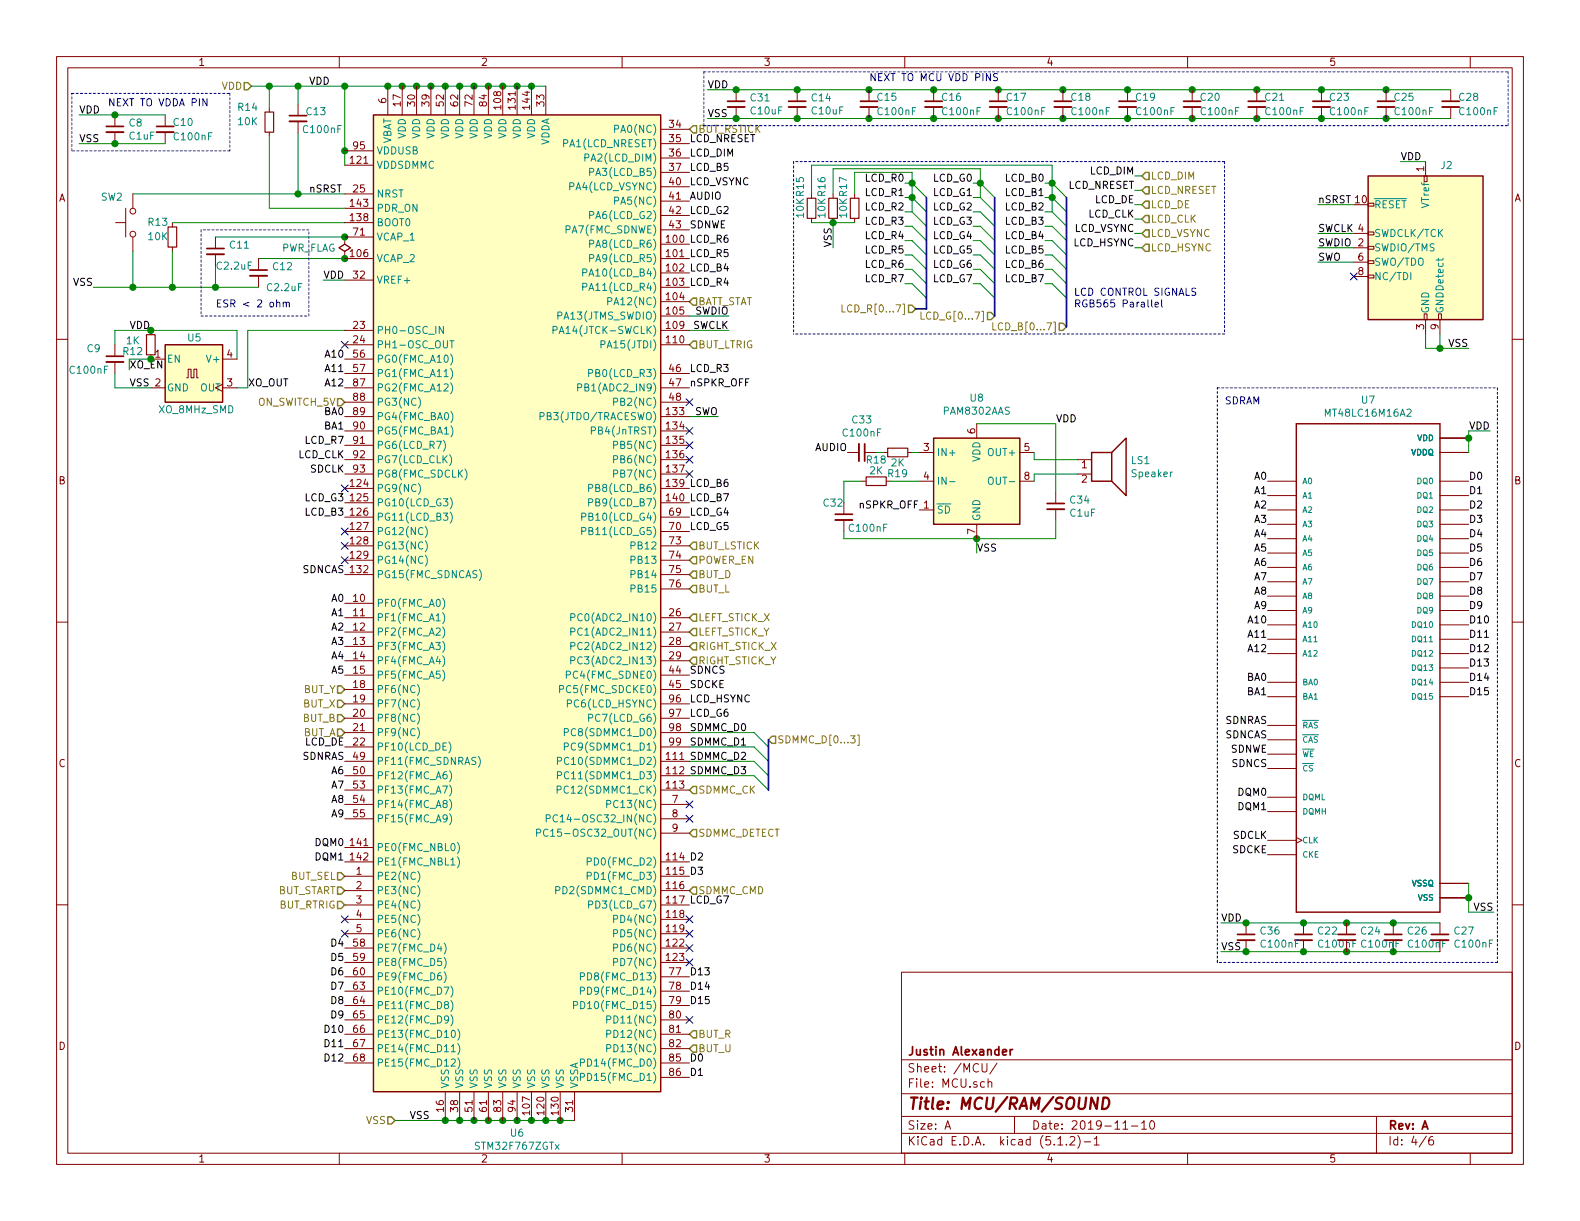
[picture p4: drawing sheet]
<svg xmlns="http://www.w3.org/2000/svg" width="279mm" height="216mm" viewBox="0 0 279 216" stroke-linecap="round" stroke-linejoin="round" font-family="sans-serif">
<defs><g id="words">
<text font-size="2.8" fill="#840000" x="160.4" y="196.2">Title: MCU/RAM/SOUND</text>
<g font-size="2.1" fill="#840000">
<text x="160.4" y="189.6">Sheet: /MCU/</text>
<text x="160.4" y="186.6">Justin Alexander</text>
<text x="160.4" y="192.3">File: MCU.sch</text>
<text x="160.4" y="202.5">KiCad E.D.A. kicad (5.1.2)-1</text>
<text x="160.4" y="199.7">Size: A</text>
<text x="182.4" y="199.7">Date: 2019-11-10</text>
<text x="245.4" y="199.7">Rev: A</text>
<text x="245.4" y="202.5">Id: 4/6</text>
</g>
<g font-size="1.8" fill="#840000">
<text x="35" y="11.6">1</text>
<text x="85" y="11.6">2</text>
<text x="135" y="11.6">3</text>
<text x="185" y="11.6">4</text>
<text x="235" y="11.6">5</text>
<text x="68.3" y="18.3" transform="rotate(-90 68.3 18.3)">6</text>
<text x="70.9" y="18.7" transform="rotate(-90 70.9 18.7)">17</text>
<text x="73.4" y="18.7" transform="rotate(-90 73.4 18.7)">30</text>
<text x="75.9" y="18.7" transform="rotate(-90 75.9 18.7)">39</text>
<text x="78.5" y="18.7" transform="rotate(-90 78.5 18.7)">52</text>
<text x="81" y="18.7" transform="rotate(-90 81 18.7)">62</text>
<text x="83.6" y="18.7" transform="rotate(-90 83.6 18.7)">72</text>
<text x="86.1" y="18.7" transform="rotate(-90 86.1 18.7)">84</text>
<text x="88.6" y="19.3" transform="rotate(-90 88.6 19.3)">108</text>
<text x="91.2" y="19.3" transform="rotate(-90 91.2 19.3)">131</text>
<text x="93.7" y="19.3" transform="rotate(-90 93.7 19.3)">144</text>
<text x="96.3" y="18.7" transform="rotate(-90 96.3 18.7)">33</text>
<text x="118.4" y="22.6">34</text>
<text x="62" y="29">121</text>
<text x="62.5" y="26.4">95</text>
<text x="118.4" y="25.1">35</text>
<text x="118.4" y="27.7">36</text>
<text x="10.4" y="35.6">A</text>
<text x="62.5" y="34">25</text>
<text x="118.4" y="30.2">37</text>
<text x="118.4" y="32.8">40</text>
<text x="118.4" y="35.3">41</text>
<text x="251.8" y="30.3" transform="rotate(-90 251.8 30.3)">1</text>
<text x="267.8" y="35.6">A</text>
<text x="62" y="39.1">138</text>
<text x="62" y="36.6">143</text>
<text x="62.5" y="41.7">71</text>
<text x="118.4" y="37.8">42</text>
<text x="118.4" y="40.4">43</text>
<text x="62" y="45.5">106</text>
<text x="117.9" y="42.9">100 LCD_R6</text>
<text x="117.9" y="45.5">101 LCD_R5</text>
<text x="240.2" y="46.1">6</text>
<text x="62.5" y="49.3">32</text>
<text x="117.9" y="48">102 LCD_B4</text>
<text x="117.9" y="50.5">103 LCD_R4</text>
<text x="117.9" y="53.1">104</text>
<text x="240.2" y="48.6">8</text>
<text x="62.5" y="58.2">23</text>
<text x="117.9" y="55.6">105</text>
<text x="117.9" y="58.2">109</text>
<text x="251.8" y="58.3" transform="rotate(-90 251.8 58.3)">3</text>
<text x="254.4" y="58.3" transform="rotate(-90 254.4 58.3)">9</text>
<text x="27.5" y="63.2">1</text>
<text x="40.2" y="63.2">4</text>
<text x="62.5" y="60.7">24</text>
<text x="62.5" y="63.2">56</text>
<text x="62.5" y="65.8">57</text>
<text x="117.9" y="60.7">110</text>
<text x="118.4" y="65.8">46</text>
<text x="40.2" y="68.3">3</text>
<text x="62.5" y="68.3">87</text>
<text x="62.5" y="70.9">88</text>
<text x="118.4" y="68.3">47</text>
<text x="118.4" y="70.9">48</text>
<text x="62.5" y="73.4">89</text>
<text x="62.5" y="75.9">90</text>
<text x="117.9" y="73.4">133</text>
<text x="117.9" y="75.9">134</text>
<text x="172.5" y="76.7" transform="rotate(-90 172.5 76.7)">6</text>
<text x="62.5" y="78.5">91</text>
<text x="62.5" y="81">92</text>
<text x="62.5" y="83.6">93</text>
<text x="117.9" y="78.5">135</text>
<text x="117.9" y="81">136</text>
<text x="117.9" y="83.6">137</text>
<text x="163.3" y="79.8">3</text>
<text x="181.1" y="79.8">5</text>
<text x="191.3" y="82.8">1</text>
<text x="10.4" y="85.6">B</text>
<text x="62" y="86.1">124</text>
<text x="62" y="88.6">125</text>
<text x="117.9" y="86.1">139 LCD_B6</text>
<text x="117.9" y="88.6">140 LCD_B7</text>
<text x="152" y="89.9">nSPKR_OFF 1</text>
<text x="163.3" y="84.8">4</text>
<text x="181.1" y="84.8">8</text>
<text x="191.3" y="85.3">2</text>
<text x="267.8" y="85.6">B</text>
<text x="62" y="91.2">126</text>
<text x="62" y="93.7">127</text>
<text x="118.4" y="91.2">69</text>
<text x="118.4" y="93.7">70</text>
<text x="172.5" y="94.5" transform="rotate(-90 172.5 94.5)">7</text>
<text x="53.5" y="101.3">SDNCAS 132</text>
<text x="62" y="96.3">128</text>
<text x="62" y="98.8">129</text>
<text x="118.4" y="96.3">73</text>
<text x="118.4" y="98.8">74</text>
<text x="118.4" y="101.3">75</text>
<text x="62.5" y="106.4">10</text>
<text x="118.4" y="103.9">76</text>
<text x="62.5" y="109">11</text>
<text x="62.5" y="111.5">12</text>
<text x="118.4" y="109">26</text>
<text x="118.4" y="111.5">27</text>
<text x="62.5" y="114">13</text>
<text x="62.5" y="116.6">14</text>
<text x="62.5" y="119.1">15</text>
<text x="118.4" y="114">28</text>
<text x="118.4" y="116.6">29</text>
<text x="118.4" y="119.1">44</text>
<text x="62.5" y="121.7">18</text>
<text x="62.5" y="124.2">19</text>
<text x="118.4" y="121.7">45</text>
<text x="118.4" y="124.2">96</text>
<text x="62.5" y="126.7">20</text>
<text x="62.5" y="129.3">21</text>
<text x="62.5" y="131.8">22</text>
<text x="118.4" y="126.7">97</text>
<text x="118.4" y="129.3">98</text>
<text x="118.4" y="131.8">99</text>
<text x="10.4" y="135.6">C</text>
<text x="62.5" y="134.4">49</text>
<text x="62.5" y="136.9">50</text>
<text x="117.9" y="134.4">111 SDMMC_D2</text>
<text x="117.9" y="136.9">112 SDMMC_D3</text>
<text x="267.8" y="135.6">C</text>
<text x="62.5" y="139.4">53</text>
<text x="62.5" y="142">54</text>
<text x="117.9" y="139.4">113</text>
<text x="118.9" y="142">7</text>
<text x="62" y="149.6">141</text>
<text x="62.5" y="144.5">55</text>
<text x="118.9" y="144.5">8</text>
<text x="118.9" y="147.1">9</text>
<text x="62" y="152.1">142</text>
<text x="63" y="154.7">1</text>
<text x="117.9" y="152.1">114 D2</text>
<text x="117.9" y="154.7">115 D3</text>
<text x="63" y="157.2">2</text>
<text x="63" y="159.8">3</text>
<text x="117.9" y="157.2">116</text>
<text x="117.9" y="159.8">117 LCD_G7</text>
<text x="62.5" y="167.4">58</text>
<text x="63" y="162.3">4</text>
<text x="63" y="164.8">5</text>
<text x="117.9" y="162.3">118</text>
<text x="117.9" y="164.8">119</text>
<text x="117.9" y="167.4">122</text>
<text x="62.5" y="169.9">59</text>
<text x="62.5" y="172.5">60</text>
<text x="117.9" y="169.9">123</text>
<text x="118.4" y="172.5">77</text>
<text x="62.5" y="175">63</text>
<text x="62.5" y="177.5">64</text>
<text x="118.4" y="175">78</text>
<text x="118.4" y="177.5">79</text>
<text x="10.4" y="185.6">D</text>
<text x="62.5" y="180.1">65</text>
<text x="62.5" y="182.6">66</text>
<text x="62.5" y="185.2">67</text>
<text x="118.4" y="180.1">80</text>
<text x="118.4" y="182.6">81</text>
<text x="118.4" y="185.2">82</text>
<text x="267.8" y="185.6">D</text>
<text x="62.5" y="187.7">68</text>
<text x="118.4" y="187.7">85</text>
<text x="118.4" y="190.2">86</text>
<text x="78.5" y="196.5" transform="rotate(-90 78.5 196.5)">16</text>
<text x="81" y="196.5" transform="rotate(-90 81 196.5)">38</text>
<text x="83.6" y="196.5" transform="rotate(-90 83.6 196.5)">51</text>
<text x="86.1" y="196.5" transform="rotate(-90 86.1 196.5)">61</text>
<text x="88.6" y="196.5" transform="rotate(-90 88.6 196.5)">83</text>
<text x="91.2" y="196.5" transform="rotate(-90 91.2 196.5)">94</text>
<text x="93.7" y="197.1" transform="rotate(-90 93.7 197.1)">107</text>
<text x="96.3" y="197.1" transform="rotate(-90 96.3 197.1)">120</text>
<text x="98.8" y="197.1" transform="rotate(-90 98.8 197.1)">130</text>
<text x="101.3" y="196.5" transform="rotate(-90 101.3 196.5)">31</text>
<text x="35" y="205.5">1</text>
<text x="85" y="205.5">2</text>
<text x="135" y="205.5">3</text>
<text x="185" y="205.5">4</text>
<text x="235" y="205.5">5</text>
</g>
<g font-size="1.8" fill="#848400">
<text x="39.2" y="15.9">VDD</text>
<text x="123.4" y="23.5">BUT_RSTICK</text>
<text x="203.5" y="31.8">LCD_DIM</text>
<text x="203.5" y="34.3">LCD_NRESET</text>
<text x="203.5" y="36.8">LCD_DE</text>
<text x="203.5" y="39.4">LCD_CLK</text>
<text x="203.5" y="41.9">LCD_VSYNC</text>
<text x="203.5" y="44.4">LCD_HSYNC</text>
<text x="123.4" y="54">BATT_STAT</text>
<text x="122.9" y="55.6">SWDIO</text>
<text x="149.9" y="55.2">LCD_R[0...7]</text>
<text x="163.8" y="56.5">LCD_G[0...7]</text>
<text x="176.6" y="58.4">LCD_B[0...7]</text>
<text x="123.4" y="61.6">BUT_LTRIG</text>
<text x="45.7" y="71.8">ON_SWITCH_5V</text>
<text x="123.4" y="99.7">POWER_EN</text>
<text x="123.4" y="97.2">BUT_LSTICK</text>
<text x="123.4" y="102.2">BUT_D</text>
<text x="123.4" y="104.8">BUT_L</text>
<text x="123.4" y="109.9">LEFT_STICK_X</text>
<text x="123.4" y="112.4">LEFT_STICK_Y</text>
<text x="123.4" y="114.9">RIGHT_STICK_X</text>
<text x="123.4" y="117.5">RIGHT_STICK_Y</text>
<text x="53.6" y="125.1">BUT_X</text>
<text x="53.6" y="122.6">BUT_Y</text>
<text x="53.5" y="130.2">BUT_A</text>
<text x="53.5" y="127.6">BUT_B</text>
<text x="137.4" y="131.4">SDMMC_D[0...3]</text>
<text x="123.4" y="140.3">SDMMC_CK</text>
<text x="123.4" y="148">SDMMC_DETECT</text>
<text x="51.4" y="155.6">BUT_SEL</text>
<text x="48.9" y="158.1">BUT_START</text>
<text x="49.3" y="160.7">BUT_RTRIG</text>
<text x="123.4" y="158.1">SDMMC_CMD</text>
<text x="123.4" y="183.5">BUT_R</text>
<text x="123.4" y="186.1">BUT_U</text>
<text x="64.8" y="198.8">VSS</text>
</g>
<g font-size="1.8">
<text x="54.6" y="15">VDD</text>
<text x="125.1" y="15.6">VDD</text>
<text x="14" y="20.1">VDD</text>
<text x="125.1" y="20.7">VSS</text>
<text x="14" y="25.1">VSS</text>
<text x="121.9" y="25.1">LCD_NRESET</text>
<text x="121.9" y="27.7">LCD_DIM</text>
<text x="247.6" y="28.3">VDD</text>
<text x="54.6" y="34">nSRST</text>
<text x="121.9" y="30.2">LCD_B5</text>
<text x="121.9" y="32.8">LCD_VSYNC</text>
<text x="121.9" y="35.3">AUDIO</text>
<text x="153.1" y="32.1">LCD_R0</text>
<text x="153.1" y="34.7">LCD_R1</text>
<text x="165.1" y="32.1">LCD_G0</text>
<text x="165.1" y="34.7">LCD_G1</text>
<text x="177.9" y="32.1">LCD_B0</text>
<text x="177.9" y="34.7">LCD_B1</text>
<text x="188.9" y="33.4">LCD_NRESET</text>
<text x="192.8" y="30.9">LCD_DIM</text>
<text x="193.6" y="35.9">LCD_DE</text>
<text x="233" y="35.9">nSRST 10</text>
<text x="121.9" y="40.4">SDNWE</text>
<text x="121.9" y="37.8">LCD_G2</text>
<text x="153.1" y="37.2">LCD_R2</text>
<text x="153.1" y="39.8">LCD_R3</text>
<text x="165.1" y="37.2">LCD_G2</text>
<text x="165.1" y="39.8">LCD_G3</text>
<text x="177.9" y="37.2">LCD_B2</text>
<text x="177.9" y="39.8">LCD_B3</text>
<text x="189.9" y="41">LCD_VSYNC</text>
<text x="192.4" y="38.5">LCD_CLK</text>
<text x="233" y="41">SWCLK 4</text>
<text x="147.1" y="43.8" transform="rotate(-90 147.1 43.8)">VSS</text>
<text x="153.1" y="42.3">LCD_R4</text>
<text x="153.1" y="44.8">LCD_R5</text>
<text x="153.1" y="47.4">LCD_R6</text>
<text x="165.1" y="42.3">LCD_G4</text>
<text x="165.1" y="44.8">LCD_G5</text>
<text x="165.1" y="47.4">LCD_G6</text>
<text x="177.9" y="42.3">LCD_B4</text>
<text x="177.9" y="44.8">LCD_B5</text>
<text x="177.9" y="47.4">LCD_B6</text>
<text x="189.8" y="43.6">LCD_HSYNC</text>
<text x="233" y="43.6">SWDIO 2</text>
<text x="233" y="46.1">SWO</text>
<text x="13" y="50.5">VSS</text>
<text x="57.1" y="49.3">VDD</text>
<text x="153.1" y="49.9">LCD_R7</text>
<text x="165.1" y="49.9">LCD_G7</text>
<text x="177.9" y="49.9">LCD_B7</text>
<text x="22.9" y="58.2">VDD</text>
<text x="122.4" y="58.2">SWCLK</text>
<text x="57.7" y="63.2">A10</text>
<text x="57.7" y="65.8">A11</text>
<text x="121.9" y="65.8">LCD_R3</text>
<text x="256.2" y="61.3">VSS</text>
<text x="22.9" y="68.3">VSS 2</text>
<text x="43.8" y="68.3">XO_OUT</text>
<text x="57.7" y="68.3">A12</text>
<text x="121.9" y="68.3">nSPKR_OFF</text>
<text x="57.4" y="73.4">BA0</text>
<text x="57.4" y="75.9">BA1</text>
<text x="122.8" y="73.4">SWO</text>
<text x="186.7" y="74.7">VDD</text>
<text x="259.8" y="75.9">VDD</text>
<text x="52.7" y="81">LCD_CLK</text>
<text x="54.1" y="78.5">LCD_R7</text>
<text x="54.9" y="83.6">SDCLK</text>
<text x="144.2" y="79.8">AUDIO</text>
<text x="54" y="88.6">LCD_G3</text>
<text x="221.9" y="84.8">A0</text>
<text x="221.9" y="87.4">A1</text>
<text x="221.9" y="89.9">A2</text>
<text x="259.7" y="84.8">D0</text>
<text x="259.7" y="87.4">D1</text>
<text x="259.7" y="89.9">D2</text>
<text x="54.1" y="91.2">LCD_B3</text>
<text x="121.9" y="91.2">LCD_G4</text>
<text x="121.9" y="93.7">LCD_G5</text>
<text x="221.9" y="92.5">A3</text>
<text x="221.9" y="95">A4</text>
<text x="259.7" y="92.5">D3</text>
<text x="259.7" y="95">D4</text>
<text x="172.7" y="97.5">VSS</text>
<text x="221.9" y="97.5">A5</text>
<text x="221.9" y="100.1">A6</text>
<text x="259.7" y="97.5">D5</text>
<text x="259.7" y="100.1">D6</text>
<text x="58.7" y="106.4">A0</text>
<text x="221.9" y="102.6">A7</text>
<text x="221.9" y="105.2">A8</text>
<text x="221.9" y="107.7">A9</text>
<text x="259.7" y="102.6">D7</text>
<text x="259.7" y="105.2">D8</text>
<text x="259.7" y="107.7">D9</text>
<text x="58.7" y="109">A1</text>
<text x="58.7" y="111.5">A2</text>
<text x="220.9" y="110.2">A10</text>
<text x="220.9" y="112.8">A11</text>
<text x="259.7" y="110.2">D10</text>
<text x="259.7" y="112.8">D11</text>
<text x="58.7" y="114">A3</text>
<text x="58.7" y="116.6">A4</text>
<text x="58.7" y="119.1">A5</text>
<text x="121.9" y="119.1">SDNCS</text>
<text x="220.9" y="115.3">A12</text>
<text x="259.7" y="115.3">D12</text>
<text x="259.7" y="117.9">D13</text>
<text x="121.9" y="121.7">SDCKE</text>
<text x="121.9" y="124.2">LCD_HSYNC</text>
<text x="220.6" y="120.4">BA0</text>
<text x="220.6" y="122.9">BA1</text>
<text x="259.7" y="120.4">D14</text>
<text x="259.7" y="122.9">D15</text>
<text x="53.9" y="131.8">LCD_DE</text>
<text x="121.9" y="126.7">LCD_G6</text>
<text x="121.9" y="129.3">SDMMC_D0</text>
<text x="121.9" y="131.8">SDMMC_D1</text>
<text x="216.7" y="128">SDNRAS</text>
<text x="216.7" y="130.6">SDNCAS</text>
<text x="53.5" y="134.4">SDNRAS</text>
<text x="58.7" y="136.9">A6</text>
<text x="217.6" y="133.1">SDNWE</text>
<text x="218" y="135.6">SDNCS</text>
<text x="58.7" y="139.4">A7</text>
<text x="58.7" y="142">A8</text>
<text x="219" y="140.7">DQM0</text>
<text x="219" y="143.3">DQM1</text>
<text x="55.9" y="149.6">DQM0</text>
<text x="58.7" y="144.5">A9</text>
<text x="218.1" y="148.3">SDCLK</text>
<text x="55.9" y="152.1">DQM1</text>
<text x="218" y="150.9">SDCKE</text>
<text x="260.6" y="161">VSS</text>
<text x="58.7" y="167.4">D4</text>
<text x="215.9" y="162.9">VDD</text>
<text x="58.7" y="169.9">D5</text>
<text x="58.7" y="172.5">D6</text>
<text x="121.9" y="172.5">D13</text>
<text x="215.9" y="168">VSS</text>
<text x="58.7" y="175">D7</text>
<text x="58.7" y="177.5">D8</text>
<text x="121.9" y="175">D14</text>
<text x="121.9" y="177.5">D15</text>
<text x="57.7" y="182.6">D10</text>
<text x="57.7" y="185.2">D11</text>
<text x="58.7" y="180.1">D9</text>
<text x="57.7" y="187.7">D12</text>
<text x="121.9" y="187.7">D0</text>
<text x="121.9" y="190.2">D1</text>
<text x="72.4" y="197.9">VSS</text>
</g>
<g font-size="1.8" fill="#008484">
<text x="132.8" y="17.9">C31</text>
<text x="143.6" y="17.9">C14</text>
<text x="155.2" y="17.8">C15</text>
<text x="166.6" y="17.8">C16</text>
<text x="178.1" y="17.8">C17</text>
<text x="189.5" y="17.8">C18</text>
<text x="200.9" y="17.8">C19</text>
<text x="212.4" y="17.8">C20</text>
<text x="223.8" y="17.8">C21</text>
<text x="235.2" y="17.8">C23</text>
<text x="246.7" y="17.8">C25</text>
<text x="258.1" y="17.8">C28</text>
<text x="22.9" y="22.4">C8</text>
<text x="30.8" y="22.3">C10</text>
<text x="42.2" y="19.6">R14</text>
<text x="42.2" y="22.1">10K</text>
<text x="53.8" y="23.5">C100nF</text>
<text x="54.3" y="20.4">C13</text>
<text x="109.2" y="23.5">PA0(NC)</text>
<text x="132.8" y="20.2">C10uF</text>
<text x="143.6" y="20.2">C10uF</text>
<text x="155.4" y="20.4">C100nF</text>
<text x="166.8" y="20.4">C100nF</text>
<text x="178.2" y="20.4">C100nF</text>
<text x="189.7" y="20.4">C100nF</text>
<text x="201.1" y="20.4">C100nF</text>
<text x="212.5" y="20.4">C100nF</text>
<text x="224" y="20.4">C100nF</text>
<text x="235.4" y="20.4">C100nF</text>
<text x="246.8" y="20.4">C100nF</text>
<text x="258.2" y="20.4">C100nF</text>
<text x="22.9" y="24.7">C1uF</text>
<text x="30.9" y="24.8">C100nF</text>
<text x="66.5" y="29.8">VDDSDMMC</text>
<text x="66.5" y="27.3">VDDUSB</text>
<text x="69.2" y="25.7" transform="rotate(-90 69.2 25.7)">VBAT</text>
<text x="71.8" y="24.6" transform="rotate(-90 71.8 24.6)">VDD</text>
<text x="74.3" y="24.6" transform="rotate(-90 74.3 24.6)">VDD</text>
<text x="76.8" y="24.6" transform="rotate(-90 76.8 24.6)">VDD</text>
<text x="79.4" y="24.6" transform="rotate(-90 79.4 24.6)">VDD</text>
<text x="81.9" y="24.6" transform="rotate(-90 81.9 24.6)">VDD</text>
<text x="84.5" y="24.6" transform="rotate(-90 84.5 24.6)">VDD</text>
<text x="87" y="24.6" transform="rotate(-90 87 24.6)">VDD</text>
<text x="89.5" y="24.6" transform="rotate(-90 89.5 24.6)">VDD</text>
<text x="92.1" y="24.6" transform="rotate(-90 92.1 24.6)">VDD</text>
<text x="94.6" y="24.6" transform="rotate(-90 94.6 24.6)">VDD</text>
<text x="97.2" y="25.8" transform="rotate(-90 97.2 25.8)">VDDA</text>
<text x="99.9" y="26">PA1(LCD_NRESET)</text>
<text x="103.9" y="28.6">PA2(LCD_DIM)</text>
<text x="254.8" y="29.9">J2</text>
<text x="17.9" y="35.5">SW2</text>
<text x="66.5" y="34.9">NRST</text>
<text x="101" y="33.7">PA4(LCD_VSYNC)</text>
<text x="104.8" y="31.1">PA3(LCD_B5)</text>
<text x="26.3" y="39.9">R13</text>
<text x="66.5" y="40">BOOT0</text>
<text x="66.5" y="37.5">PDR_ON</text>
<text x="100.3" y="41.3">PA7(FMC_SDNWE)</text>
<text x="104.7" y="38.7">PA6(LCD_G2)</text>
<text x="109.2" y="36.2">PA5(NC)</text>
<text x="142.2" y="38.5" transform="rotate(-90 142.2 38.5)">10K R15</text>
<text x="146" y="38.5" transform="rotate(-90 146 38.5)">10K R16</text>
<text x="149.8" y="38.5" transform="rotate(-90 149.8 38.5)">10K R17</text>
<text x="243" y="36.8">RESET</text>
<text x="243" y="41.9">SWDCLK/TCK</text>
<text x="252.7" y="36.7" transform="rotate(-90 252.7 36.7)">VTref</text>
<text x="26.3" y="42.5">10K</text>
<text x="38.5" y="47.7">C2.2uF</text>
<text x="40.7" y="44">C11</text>
<text x="48.3" y="47.8">C12</text>
<text x="49.7" y="44.5">PWR_FLAG</text>
<text x="66.5" y="46.4">VCAP_2</text>
<text x="66.5" y="42.5">VCAP_1</text>
<text x="104.8" y="43.8">PA8(LCD_R6)</text>
<text x="104.8" y="46.4">PA9(LCD_R5)</text>
<text x="243" y="44.4">SWDIO/TMS</text>
<text x="243" y="47">SWO/TDO</text>
<text x="47.4" y="51.5">C2.2uF</text>
<text x="66.5" y="50.2">VREF+</text>
<text x="103.9" y="48.9">PA10(LCD_B4)</text>
<text x="103.9" y="51.4">PA11(LCD_R4)</text>
<text x="108.2" y="54">PA12(NC)</text>
<text x="243" y="49.5">NC/TDI</text>
<text x="66.5" y="59.1">PH0-OSC_IN</text>
<text x="99" y="56.5">PA13(JTMS_SWDIO)</text>
<text x="99" y="59.1">PA14(JTCK-SWCLK)</text>
<text x="252.7" y="55.5" transform="rotate(-90 252.7 55.5)">GND</text>
<text x="255.3" y="55.5" transform="rotate(-90 255.3 55.5)">GNDDetect</text>
<text x="15.4" y="62.3">C9</text>
<text x="21.8" y="62.8">R12</text>
<text x="22.4" y="60.9">1K</text>
<text x="29.5" y="64.1">EN</text>
<text x="33.2" y="60.4">U5</text>
<text x="36.9" y="64.1">V+</text>
<text x="66.5" y="61.6">PH1-OSC_OUT</text>
<text x="66.5" y="64.1">PG0(FMC_A10)</text>
<text x="106.9" y="61.6">PA15(JTDI)</text>
<text x="12.5" y="66.1">C100nF</text>
<text x="29.5" y="69.2">GND</text>
<text x="35.4" y="69.2">OUT</text>
<text x="66.5" y="66.7">PG1(FMC_A11)</text>
<text x="66.5" y="69.2">PG2(FMC_A12)</text>
<text x="66.5" y="71.8">PG3(NC)</text>
<text x="103.2" y="69.2">PB1(ADC2_IN9)</text>
<text x="104.8" y="66.7">PB0(LCD_R3)</text>
<text x="109.2" y="71.8">PB2(NC)</text>
<text x="171.6" y="71">U8</text>
<text x="240.8" y="71.4">U7</text>
<text x="28.2" y="73.1">XO_8MHz_SMD</text>
<text x="66.5" y="74.3">PG4(FMC_BA0)</text>
<text x="66.5" y="76.8">PG5(FMC_BA1)</text>
<text x="96.2" y="74.3">PB3(JTDO/TRACESWO)</text>
<text x="105" y="76.8">PB4(JnTRST)</text>
<text x="149.2" y="77.2">C100nF</text>
<text x="150.8" y="74.9">C33</text>
<text x="166.9" y="73.3">PAM8302AAS</text>
<text x="234.7" y="73.7">MT48LC16M16A2</text>
<text x="66.5" y="79.4">PG6(LCD_R7)</text>
<text x="66.5" y="81.9">PG7(LCD_CLK)</text>
<text x="109.2" y="79.4">PB5(NC)</text>
<text x="109.2" y="81.9">PB6(NC)</text>
<text x="153.3" y="82">R18</text>
<text x="153.8" y="83.9">2K</text>
<text x="157.6" y="82.5">2K</text>
<text x="165.6" y="80.6">IN+</text>
<text x="173.4" y="81.7" transform="rotate(-90 173.4 81.7)">VDD</text>
<text x="175.1" y="80.6">OUT+</text>
<text x="200.1" y="82.1">LS1</text>
<text x="66.5" y="87">PG9(NC)</text>
<text x="66.5" y="89.5">PG10(LCD_G3)</text>
<text x="66.5" y="84.5">PG8(FMC_SDCLK)</text>
<text x="104.8" y="87">PB8(LCD_B6)</text>
<text x="104.8" y="89.5">PB9(LCD_B7)</text>
<text x="109.2" y="84.5">PB7(NC)</text>
<text x="145.7" y="89.6">C32</text>
<text x="157.1" y="84.4">R19</text>
<text x="165.6" y="85.7">IN-</text>
<text x="175.5" y="85.7">OUT-</text>
<text x="189.3" y="89.1">C34</text>
<text x="200.3" y="84.4">Speaker</text>
<text x="66.5" y="92.1">PG11(LCD_B3)</text>
<text x="66.5" y="94.6">PG12(NC)</text>
<text x="103.8" y="92.1">PB10(LCD_G4)</text>
<text x="103.8" y="94.6">PB11(LCD_G5)</text>
<text x="150.3" y="94">C100nF</text>
<text x="165.6" y="90.8">SD</text>
<text x="173.4" y="92.2" transform="rotate(-90 173.4 92.2)">GND</text>
<text x="189.3" y="91.4">C1uF</text>
<text x="66.5" y="97.2">PG13(NC)</text>
<text x="66.5" y="99.7">PG14(NC)</text>
<text x="111.9" y="97.2">PB12</text>
<text x="111.9" y="99.7">PB13</text>
<text x="66.5" y="107.3">PF0(FMC_A0)</text>
<text x="66.5" y="102.2">PG15(FMC_SDNCAS)</text>
<text x="111.9" y="102.2">PB14</text>
<text x="111.9" y="104.8">PB15</text>
<text x="66.5" y="109.9">PF1(FMC_A1)</text>
<text x="66.5" y="112.4">PF2(FMC_A2)</text>
<text x="102.2" y="109.9">PC0(ADC2_IN10)</text>
<text x="102.2" y="112.4">PC1(ADC2_IN11)</text>
<text x="66.5" y="114.9">PF3(FMC_A3)</text>
<text x="66.5" y="117.5">PF4(FMC_A4)</text>
<text x="102.2" y="114.9">PC2(ADC2_IN12)</text>
<text x="102.2" y="117.5">PC3(ADC2_IN13)</text>
<text x="66.5" y="120">PF5(FMC_A5)</text>
<text x="66.5" y="122.6">PF6(NC)</text>
<text x="66.5" y="125.1">PF7(NC)</text>
<text x="99.7" y="122.6">PC5(FMC_SDCKE0)</text>
<text x="100.9" y="125.1">PC6(LCD_HSYNC)</text>
<text x="101" y="120">PC4(FMC_SDNE0)</text>
<text x="66.5" y="127.6">PF8(NC)</text>
<text x="66.5" y="130.2">PF9(NC)</text>
<text x="100.8" y="130.2">PC8(SDMMC1_D0)</text>
<text x="104.7" y="127.6">PC7(LCD_G6)</text>
<text x="66.5" y="132.7">PF10(LCD_DE)</text>
<text x="66.5" y="135.3">PF11(FMC_SDNRAS)</text>
<text x="66.5" y="137.8">PF12(FMC_A6)</text>
<text x="99.8" y="135.3">PC10(SDMMC1_D2)</text>
<text x="99.8" y="137.8">PC11(SDMMC1_D3)</text>
<text x="100.8" y="132.7">PC9(SDMMC1_D1)</text>
<text x="66.5" y="140.3">PF13(FMC_A7)</text>
<text x="66.5" y="142.9">PF14(FMC_A8)</text>
<text x="99.5" y="140.3">PC12(SDMMC1_CK)</text>
<text x="108.2" y="142.9">PC13(NC)</text>
<text x="66.5" y="145.4">PF15(FMC_A9)</text>
<text x="97.1" y="148">PC15-OSC32_OUT(NC)</text>
<text x="99" y="145.4">PC14-OSC32_IN(NC)</text>
<text x="66.5" y="155.6">PE2(NC)</text>
<text x="66.5" y="150.5">PE0(FMC_NBL0)</text>
<text x="66.5" y="153">PE1(FMC_NBL1)</text>
<text x="104.6" y="153">PD0(FMC_D2)</text>
<text x="104.6" y="155.6">PD1(FMC_D3)</text>
<text x="66.5" y="158.1">PE3(NC)</text>
<text x="66.5" y="160.7">PE4(NC)</text>
<text x="99" y="158.1">PD2(SDMMC1_CMD)</text>
<text x="104.7" y="160.7">PD3(LCD_G7)</text>
<text x="66.5" y="163.2">PE5(NC)</text>
<text x="66.5" y="165.7">PE6(NC)</text>
<text x="109.2" y="163.2">PD4(NC)</text>
<text x="109.2" y="165.7">PD5(NC)</text>
<text x="223" y="165.3">C36</text>
<text x="223.1" y="167.6">C100nF</text>
<text x="233.1" y="165.3">C22</text>
<text x="233.3" y="167.6">C100nF</text>
<text x="240.7" y="165.3">C24</text>
<text x="240.9" y="167.6">C100nF</text>
<text x="249" y="165.3">C26</text>
<text x="249.1" y="167.6">C100nF</text>
<text x="257.3" y="165.3">C27</text>
<text x="257.4" y="167.6">C100nF</text>
<text x="66.5" y="168.3">PE7(FMC_D4)</text>
<text x="66.5" y="170.8">PE8(FMC_D5)</text>
<text x="66.5" y="173.4">PE9(FMC_D6)</text>
<text x="103.7" y="173.4">PD8(FMC_D13)</text>
<text x="109.2" y="168.3">PD6(NC)</text>
<text x="109.2" y="170.8">PD7(NC)</text>
<text x="66.5" y="175.9">PE10(FMC_D7)</text>
<text x="66.5" y="178.4">PE11(FMC_D8)</text>
<text x="102.7" y="178.4">PD10(FMC_D15)</text>
<text x="103.7" y="175.9">PD9(FMC_D14)</text>
<text x="66.5" y="181">PE12(FMC_D9)</text>
<text x="66.5" y="183.5">PE13(FMC_D10)</text>
<text x="108.2" y="181">PD11(NC)</text>
<text x="108.2" y="183.5">PD12(NC)</text>
<text x="66.5" y="186.1">PE14(FMC_D11)</text>
<text x="66.5" y="188.6">PE15(FMC_D12)</text>
<text x="103.7" y="188.6">PD14(FMC_D0)</text>
<text x="103.7" y="191.1">PD15(FMC_D1)</text>
<text x="108.2" y="186.1">PD13(NC)</text>
<text x="79.4" y="192.5" transform="rotate(-90 79.4 192.5)">VSS</text>
<text x="81.9" y="192.5" transform="rotate(-90 81.9 192.5)">VSS</text>
<text x="84.5" y="192.5" transform="rotate(-90 84.5 192.5)">VSS</text>
<text x="87" y="192.5" transform="rotate(-90 87 192.5)">VSS</text>
<text x="89.5" y="192.5" transform="rotate(-90 89.5 192.5)">VSS</text>
<text x="92.1" y="192.5" transform="rotate(-90 92.1 192.5)">VSS</text>
<text x="94.6" y="192.5" transform="rotate(-90 94.6 192.5)">VSS</text>
<text x="97.2" y="192.5" transform="rotate(-90 97.2 192.5)">VSS</text>
<text x="99.7" y="192.5" transform="rotate(-90 99.7 192.5)">VSS</text>
<text x="102.2" y="192.5" transform="rotate(-90 102.2 192.5)">VSSA</text>
<text x="84.3" y="203.3">STM32F767ZGTx</text>
<text x="90.3" y="201">U6</text>
</g>
<g font-size="1.8" fill="#0000c2">
<text x="153.7" y="14.4">NEXT TO MCU VDD PINS</text>
<text x="19" y="18.8">NEXT TO VDDA PIN</text>
<text x="189.9" y="52.3">LCD CONTROL SIGNALS</text>
<text x="38.1" y="54.4">ESR &lt; 2 ohm</text>
<text x="189.9" y="54.4">RGB565 Parallel</text>
<text x="216.5" y="71.5">SDRAM</text>
</g>
<text font-size="1.8" fill="#008400" x="22.9" y="65.2">XO_EN</text>
<g font-size="1.4" fill="#008484">
<text x="250.6" y="78">VDD</text>
<text x="249.5" y="80.5">VDDQ</text>
<text x="230.3" y="85.6">A0</text>
<text x="230.3" y="88.1">A1</text>
<text x="250.7" y="85.6">DQ0</text>
<text x="250.7" y="88.1">DQ1</text>
<text x="230.3" y="90.7">A2</text>
<text x="230.3" y="93.2">A3</text>
<text x="230.3" y="95.8">A4</text>
<text x="250.7" y="90.7">DQ2</text>
<text x="250.7" y="93.2">DQ3</text>
<text x="250.7" y="95.8">DQ4</text>
<text x="230.3" y="98.3">A5</text>
<text x="230.3" y="100.8">A6</text>
<text x="250.7" y="98.3">DQ5</text>
<text x="250.7" y="100.8">DQ6</text>
<text x="230.3" y="103.4">A7</text>
<text x="230.3" y="105.9">A8</text>
<text x="250.7" y="103.4">DQ7</text>
<text x="250.7" y="105.9">DQ8</text>
<text x="230.3" y="111">A10</text>
<text x="230.3" y="108.5">A9</text>
<text x="230.3" y="113.5">A11</text>
<text x="249.9" y="111">DQ10</text>
<text x="249.9" y="113.5">DQ11</text>
<text x="250.7" y="108.5">DQ9</text>
<text x="230.3" y="116.1">A12</text>
<text x="249.9" y="116.1">DQ12</text>
<text x="249.9" y="118.6">DQ13</text>
<text x="230.3" y="121.2">BA0</text>
<text x="230.3" y="123.7">BA1</text>
<text x="249.9" y="121.2">DQ14</text>
<text x="249.9" y="123.7">DQ15</text>
<text x="230.3" y="131.3">CAS</text>
<text x="230.3" y="128.8">RAS</text>
<text x="230.3" y="133.9">WE</text>
<text x="230.3" y="136.4">CS</text>
<text x="230.3" y="141.5">DQML</text>
<text x="230.3" y="149.1">CLK</text>
<text x="230.3" y="144">DQMH</text>
<text x="230.3" y="151.6">CKE</text>
<text x="249.7" y="156.7">VSSQ</text>
<text x="250.8" y="159.3">VSS</text>
</g>
</g></defs>
<g fill="none" stroke="#840000" stroke-width=".18">
<path d="M10 10h259.4v195.9h-259.4zM12 12h255.4v191.9h-255.4zM47.6 19.1v.7M52.7 18.4v2M60 10v2M68.6 15.2v5.1M71.1 15.2v5.1M73.7 15.2v5.1M76.2 15.2v5.1M78.7 15.2v5.1M81.3 15.2v5.1M83.8 15.2v5.1"/>
<path d="M86.4 15.2v5.1M88.9 15.2v5.1M91.4 15.2v5.1M94 15.2v5.1M96.5 15.2v5.1M110 10v2M130.2 15.9v2M130.2 18.9v2.1M141 15.9v2M141 18.9v2.1M153.7 15.9v2M153.7 18.9v2.1"/>
<path d="M160 10v2M165.1 15.9v2M165.1 18.9v2.1M176.5 15.9v2M176.5 18.9v2.1M188 15.9v2M188 18.9v2.1M199.4 15.9v2M199.4 18.9v2.1M210 10v2M210.8 15.9v2M210.8 18.9v2.1"/>
<path d="M222.2 15.9v2M222.2 18.9v2.1M233.7 15.9v2M233.7 18.9v2.1M245.1 15.9v2M245.1 18.9v2.1M256.5 15.9v2M256.5 18.9v2.1M260 10v2M20.3 20.3v2.1M20.3 23.4v2M20.4 39.4h1.8"/>
<path d="M22.2 36.8v5.1M23.5 34.3v2.5M29.2 20.3v2.1M29.2 23.4v2M30.5 39.4v.7M47.6 23.4v.7M52.7 21.5v2M61 39.4h5M61 29.2h5M61 36.8h5M61 34.3h5M61 26.7h5"/>
<path d="M116.8 22.9h5.1M116.8 25.4h5.1M116.8 27.9h5.1M116.8 30.5h5.1M116.8 33h5.1M116.8 35.6h5.1M116.8 38.1h5.1M143.5 34.3v.8M143.5 38.6v.8M147.3 34.3v.8M147.3 38.6v.8M151.1 34.3v.8"/>
<path d="M151.1 38.6v.8M241.9 35.9h1.1v.5h-1.1zM251.8 31.1h.5v1h-.5zM252.1 28.6v2.5M10 60h2M23.5 41.9v2.6M26.7 58.4v.8M30.5 43.7v.8M38.1 41.9v2M38.1 45v2M45.7 45.7v2.1M45.7 48.8v2"/>
<path d="M61 44.5l1-.7-1-.6-1.1 .6 1.1 .7v1.2M61 45.7h.1M61 41.9v1.3l1 .6-1 .7-1.1-.7 1.1-.6M61 41.9h.1M61 45.7h5M61 58.4h5M61 49.5h5M61 41.9h5M116.8 43.2h5.1M116.8 45.7h5.1M116.8 48.3h5.1M116.8 50.8h5.1"/>
<path d="M116.8 53.3h5.1M116.8 55.9h5.1M116.8 58.4h5.1M116.8 40.6h5.1M239.4 43.8h2.5M239.4 41.3h2.5M239.4 46.4h2.5M239.4 48.9h2.5M241.9 41h1.1v.5h-1.1zM241.9 46.1h1.1v.5h-1.1zM241.9 43.6h1.1v.5h-1.1zM241.9 48.6h1.1v.5h-1.1z"/>
<path d="M251.8 55.5h.5v1h-.5zM252.1 56.5v2.6M254.4 55.5h.5v1h-.5zM254.6 56.5v2.6M267.4 60h2M20.3 61v2M20.3 64v2M26.7 68.6h2.5M26.7 62.7v.8M33 66.8h.3v-1.5h.5v1.5h.5v-1.5h.5v1.5h.3M39.4 68.6h2.5M39.4 63.5h2.5"/>
<path d="M61 68.6h5M61 63.5h5M61 61h5M61 73.7h5M61 76.2h5M61 78.7h5M61 66h5M61 71.1h5M116.8 68.6h5.1M116.8 61h5.1M116.8 73.7h5.1M116.8 76.2h5.1"/>
<path d="M116.8 78.7h5.1M116.8 66h5.1M116.8 71.1h5.1M172.7 74.9v2.6M254.6 77.5h5.1M61 86.4h5M61 88.9h5M61 91.4h5M61 94h5M61 96.5h5M61 99.1h5M61 81.3h5"/>
<path d="M61 83.8h5M116.8 86.4h5.1M116.8 88.9h5.1M116.8 91.4h5.1M116.8 94h5.1M116.8 96.5h5.1M116.8 99.1h5.1M116.8 81.3h5.1M116.8 83.8h5.1M149.2 88.9v2M149.2 91.9v2.1M149.9 80h2"/>
<path d="M152.4 85.1h.8M152.9 80h2M156.2 80h.8M156.7 85.1h.8M160.5 80h.8M162.6 85.1h2.5M162.6 90.2h2.5M162.6 80h2.5M172.7 92.7v2.6M180.3 85.1h2.6M180.3 80h2.6M186.7 87v2"/>
<path d="M186.7 90v2.1M190.5 81.3h2.5M190.5 83.8h2.5M224.2 97.8h5M224.2 85.1h5M224.2 87.6h5M224.2 90.2h5M224.2 92.7h5M224.2 95.3h5M254.6 97.8h5.1M254.6 85.1h5.1M254.6 87.6h5.1"/>
<path d="M254.6 90.2h5.1M254.6 92.7h5.1M254.6 95.3h5.1M254.6 80h5.1M10 110h2M61 106.7h5M61 109.2h5M61 111.8h5M61 114.3h5M61 101.6h5M61 116.8h5M61 119.4h5"/>
<path d="M116.8 109.2h5.1M116.8 111.8h5.1M116.8 114.3h5.1M116.8 101.6h5.1M116.8 116.8h5.1M116.8 119.4h5.1M116.8 104.1h5.1M224.2 100.3h5M224.2 102.9h5M224.2 110.5h5M224.2 105.4h5M224.2 108h5"/>
<path d="M224.2 113h5M224.2 115.6h5M254.6 100.3h5.1M254.6 102.9h5.1M254.6 110.5h5.1M254.6 105.4h5.1M254.6 108h5.1M254.6 113h5.1M254.6 115.6h5.1M254.6 118.1h5.1M267.4 110h2M61 134.6h5"/>
<path d="M61 137.2h5M61 139.7h5M61 121.9h5M61 124.5h5M61 127h5M61 129.5h5M61 132.1h5M116.8 134.6h5.1M116.8 137.2h5.1M116.8 139.7h5.1M116.8 121.9h5.1M116.8 124.5h5.1"/>
<path d="M116.8 127h5.1M116.8 129.5h5.1M116.8 132.1h5.1M224.2 133.4h5M224.2 130.8h5M224.2 128.3h5M224.2 135.9h5M224.2 120.7h5M224.2 123.2h5M254.6 120.7h5.1M254.6 123.2h5.1M10 160h2"/>
<path d="M61 154.9h5M61 152.4h5M61 157.5h5M61 149.9h5M61 142.2h5M61 144.8h5M116.8 154.9h5.1M116.8 152.4h5.1M116.8 157.5h5.1M116.8 142.2h5.1M116.8 144.8h5.1M116.8 147.3h5.1"/>
<path d="M224.2 141h5M224.2 151.1h5M224.2 148.6h5M224.2 143.5h5M229.2 148.1l1.1 .5-1.1 .5M254.6 156.2h5.1M254.6 158.8h5.1M267.4 160h2M61 160h5M61 162.6h5M61 165.1h5M61 167.6h5"/>
<path d="M61 170.2h5M61 172.7h5M61 175.3h5M61 177.8h5M116.8 160h5.1M116.8 162.6h5.1M116.8 165.1h5.1M116.8 167.6h5.1M116.8 170.2h5.1M116.8 172.7h5.1M116.8 175.3h5.1M116.8 177.8h5.1"/>
<path d="M159.4 171.9h108v32h-108zM220.3 163.2v2M220.3 166.2v2.1M230.5 163.2v2M230.5 166.2v2.1M238.1 163.2v2M238.1 166.2v2.1M246.4 163.2v2M246.4 166.2v2.1M254.6 163.2v2M254.6 166.2v2.1M61 180.3h5"/>
<path d="M61 182.9h5M61 185.4h5M61 188h5M78.7 193v5.1M81.3 193v5.1M83.8 193v5.1M86.4 193v5.1M88.9 193v5.1M91.4 193v5.1M94 193v5.1M96.5 193v5.1M99.1 193v5.1"/>
<path d="M101.6 193v5.1M116.8 180.3h5.1M116.8 182.9h5.1M116.8 185.4h5.1M116.8 188h5.1M116.8 190.5h5.1M159.4 197.4h108M159.4 193.4h108M159.4 187.4h108M167.1 199.7l.5-1.5 .5 1.5M167.2 199.2h.8M173.7 188.1v1.2l.3 .3h.2l.3-.3v-1.2"/>
<path d="M174.7 191.4l.1-.1a.37 .37 0 0 1 .6 .2v.8M174.7 190.8v1.5M176.3 188l-1.3 1.9M179.4 197.4v3M198.6 199.7h.8M200.1 199.1h1.1M201.9 198.6l.4-.4v1.5M201.9 199.7h.8M203.5 198.2h.2a.8 .8 0 0 1 .5 .7 .8 .8 0 0 1-.5 .8 1 1 0 0 1-.2-1.5zM243.4 197.4v6.5M60 203.9v2M110 203.9v2"/>
<path d="M159.4 200.4h108M160 203.9v2M187.1 202.5h.8M188.6 202.3v.2M189.2 201.1l.2-.1h.4l.2 .1 .1 .3-.1 .2-.8 .9h.9M190.6 200.8a1.71 1.71 0 0 1 0 2.2M191.7 201.9h1.2M193.5 201.4l.4-.4v1.5M193.5 202.5h.9M210 203.9v2M252.2 200.9l-1.2 1.9M253.4 201a.62 .62 0 0 0-.7 .6v.7l.3 .2 .4-.2 .1-.5-.1-.2-.4-.1-.3 .3"/>
<path d="M260 203.9v2"/>
<circle cx="23.5" cy="37.3" r=".51"/>
<circle cx="23.5" cy="41.4" r=".51"/>
</g>
<path d="M194.2 194.1l-.3 2-.9-2-.2 2M195.1 194.1a.97 .97 0 0 1 1.1 .6 .97 .97 0 0 1-.3 1.1l-.5 .3h-.5z" fill="none" stroke="#840000" stroke-width=".41"/>
<g fill="none" stroke="#840000" stroke-width=".3">
<path d="M128.7 17.9h3M139.4 17.9h3.1M152.1 17.9h3.1M163.6 17.9h3M175 17.9h3.1M186.4 17.9h3.1M197.9 17.9h3M209.3 17.9h3M220.7 17.9h3.1M232.2 17.9h3M243.6 17.9h3M255 17.9h3.1"/>
<path d="M18.8 22.4h3M27.7 22.4h3M51.2 20.4h3M36.6 43.9h3M44.2 47.8h3M18.8 63h3M152.9 78.5v3M147.7 90.9h3M185.2 89h3M218.8 165.2h3.1M229 165.2h3M236.6 165.2h3"/>
<path d="M244.9 165.2h3M253.1 165.2h3.1M177.3 186.1l.7-.2-.1-.3h-.4l-.2 .2 .1 .7h.5M178.6 185.6v1M179.1 185.6l-.5 .3"/>
</g>
<path d="M46.9 19.8h1.5v3.6h-1.5zM142.7 35.1h1.6v3.5h-1.6zM146.6 35.1h1.5v3.5h-1.5zM150.4 35.1h1.5v3.5h-1.5zM25.9 59.2h1.5v3.5h-1.5zM29.7 40.1h1.5v3.6h-1.5zM157 79.2h3.5v1.6h-3.5zM153.2 84.3h3.5v1.6h-3.5z" fill="none" stroke="#840000" stroke-width=".2"/>
<g fill="none" stroke="#008400" stroke-width=".18">
<path d="M44.4 15.2h52.1M47.6 15.2v3.9M52.7 15.2v3.2M61 15.2v14M125.1 15.9h131.4M14 20.3h15.2M14 25.4h15.2M23.5 34.3h37.5M30.5 39.4h30.5M47.6 24.1v12.7h13.4M52.7 23.5v10.8M125.1 21h131.4"/>
<path d="M143.5 39.4h7.6M143.5 34.3v-5.1h42.6v8.3M147.3 34.3v-4.5h26.1v5.1M147.3 39.4v4.4M151.1 34.3v-3.8h10.2v7M160 32.4h1.3l2.5 2.5M160 34.9h1.3l2.5 2.6M160 37.5h1.3M161.3 37.5l2.5 2.5M172.1 32.4h1.3l2.5 2.5M172.1 34.9h1.3M172.1 37.5h1.3l2.5 2.5"/>
<path d="M173.4 34.9l2.5 2.6M184.8 32.4h1.3l2.5 2.5M184.8 34.9h1.3l2.5 2.6M184.8 37.5h1.3M186.1 37.5l2.5 2.5M200.7 31.1h1.2M200.7 33.7h1.2M200.7 36.2h1.2M200.7 38.7h1.2M233 36.2h6.4M247.6 28.6h4.5M16.5 50.8h29.2"/>
<path d="M23.5 44.5v6.3M30.5 44.5v6.3M38.1 47v3.8M38.1 41.9h22.9M45.7 45.7h15.3M57.1 49.5h3.9M61 58.4h-17.2v10.2h-1.9M121.9 58.4h7M121.9 55.9h7M160 40h1.3l2.5 2.5M160 42.5h1.3l2.5 2.6M160 45.1h1.3l2.5 2.5"/>
<path d="M160 47.6h1.3l2.5 2.6M160 50.2h1.3l2.5 2.5M172.1 40h1.3l2.5 2.5M172.1 42.5h1.3l2.5 2.6M172.1 45.1h1.3l2.5 2.5M172.1 47.6h1.3l2.5 2.6M172.1 50.2h1.3l2.5 2.5M184.8 40h1.3l2.5 2.5M184.8 42.5h1.3l2.5 2.6M184.8 45.1h1.3l2.5 2.5M184.8 47.6h1.3l2.5 2.6M184.8 50.2h1.3l2.5 2.5"/>
<path d="M200.7 41.3h1.2M200.7 43.8h1.2M233 41.3h6.4M233 43.8h6.4M233 46.4h6.4M252.1 59.1v2.5h7.6M254.6 59.1v2.5M20.3 61v-2.6h21.6v5.1M20.3 66v2.6h6.4M22.9 63.5h3.8M121.9 73.7h5.1M172.7 74.9h14v12.1"/>
<path d="M263.5 76.2h-3.8v3.8M152.4 85.1h-3.2v3.8M154.9 80h1.3M157.5 85.1h5.1M161.3 80h1.3M172.7 95.3v2.5M182.9 80v1.3h7.6M186.7 92.1v3.2h-37.5v-1.3M190.5 83.8h-7.6v1.3M121.9 129.5h11.4l2.6 2.6M121.9 132.1h11.4l2.6 2.5M121.9 134.6h11.4l2.6 2.6"/>
<path d="M121.9 137.2h11.4l2.6 2.5M259.7 156.2v5.1h4.5M215.9 163.2h38.7M215.9 168.3h38.7M69.8 198.1h31.8"/>
</g>
<g fill="none" stroke="#840000" stroke-width=".33">
<path d="M128.7 18.9h3M139.4 18.9h3.1M152.1 18.9h3.1M163.6 18.9h3M175 18.9h3.1M186.4 18.9h3.1M197.9 18.9h3M209.3 18.9h3M220.7 18.9h3.1M232.2 18.9h3M243.6 18.9h3M255 18.9h3.1"/>
<path d="M18.8 23.4h3M27.7 23.4h3M51.2 21.5h3M36.6 45h3M44.2 48.8h3M18.8 64h3M151.9 78.5v3M147.7 91.9h3M185.2 90h3M218.8 166.2h3.1M229 166.2h3M236.6 166.2h3"/>
<path d="M244.9 166.2h3M253.1 166.2h3.1"/>
</g>
<g fill="#008400" stroke="#008400" stroke-width=".25">
<circle cx="176.5" cy="15.9" r=".51"/>
<circle cx="188" cy="15.9" r=".51"/>
<circle cx="199.4" cy="15.9" r=".51"/>
<circle cx="210.8" cy="15.9" r=".51"/>
<circle cx="245.1" cy="15.9" r=".51"/>
<circle cx="176.5" cy="21" r=".51"/>
<circle cx="188" cy="21" r=".51"/>
<circle cx="199.4" cy="21" r=".51"/>
<circle cx="210.8" cy="21" r=".51"/>
<circle cx="245.1" cy="21" r=".51"/>
<circle cx="153.7" cy="21" r=".51"/>
<circle cx="153.7" cy="15.9" r=".51"/>
<circle cx="30.5" cy="50.8" r=".51"/>
<circle cx="38.1" cy="50.8" r=".51"/>
<circle cx="141" cy="15.9" r=".51"/>
<circle cx="141" cy="21" r=".51"/>
<circle cx="20.3" cy="20.3" r=".51"/>
<circle cx="20.3" cy="25.4" r=".51"/>
<circle cx="61" cy="15.2" r=".51"/>
<circle cx="26.7" cy="58.4" r=".51"/>
<circle cx="161.3" cy="32.4" r=".51"/>
<circle cx="161.3" cy="34.9" r=".51"/>
<circle cx="173.4" cy="32.4" r=".51"/>
<circle cx="147.3" cy="39.4" r=".51"/>
<circle cx="165.1" cy="21" r=".51"/>
<circle cx="165.1" cy="15.9" r=".51"/>
<circle cx="238.1" cy="163.2" r=".51"/>
<circle cx="246.4" cy="163.2" r=".51"/>
<circle cx="238.1" cy="168.3" r=".51"/>
<circle cx="246.4" cy="168.3" r=".51"/>
<circle cx="259.7" cy="158.8" r=".51"/>
<circle cx="259.7" cy="77.5" r=".51"/>
<circle cx="222.3" cy="21" r=".51"/>
<circle cx="222.3" cy="15.9" r=".51"/>
<circle cx="233.7" cy="21" r=".51"/>
<circle cx="233.7" cy="15.9" r=".51"/>
<circle cx="230.5" cy="163.2" r=".51"/>
<circle cx="230.5" cy="168.3" r=".51"/>
<circle cx="186.1" cy="34.9" r=".51"/>
<circle cx="186.1" cy="32.4" r=".51"/>
<circle cx="47.6" cy="15.2" r=".51"/>
<circle cx="52.7" cy="15.2" r=".51"/>
<circle cx="52.7" cy="34.3" r=".51"/>
<circle cx="23.5" cy="50.8" r=".51"/>
<circle cx="254.6" cy="61.6" r=".51"/>
<circle cx="26.7" cy="63.5" r=".51"/>
<circle cx="61" cy="26.7" r=".51"/>
<circle cx="91.4" cy="198.1" r=".51"/>
<circle cx="86.4" cy="15.2" r=".51"/>
<circle cx="88.9" cy="198.1" r=".51"/>
<circle cx="83.8" cy="15.2" r=".51"/>
<circle cx="61" cy="41.9" r=".51"/>
<circle cx="81.3" cy="15.2" r=".51"/>
<circle cx="86.4" cy="198.1" r=".51"/>
<circle cx="68.6" cy="15.2" r=".51"/>
<circle cx="78.7" cy="15.2" r=".51"/>
<circle cx="83.8" cy="198.1" r=".51"/>
<circle cx="76.2" cy="15.2" r=".51"/>
<circle cx="81.3" cy="198.1" r=".51"/>
<circle cx="73.7" cy="15.2" r=".51"/>
<circle cx="71.1" cy="15.2" r=".51"/>
<circle cx="78.7" cy="198.1" r=".51"/>
<circle cx="94" cy="15.2" r=".51"/>
<circle cx="91.4" cy="15.2" r=".51"/>
<circle cx="99.1" cy="198.1" r=".51"/>
<circle cx="96.5" cy="198.1" r=".51"/>
<circle cx="88.9" cy="15.2" r=".51"/>
<circle cx="94" cy="198.1" r=".51"/>
<circle cx="61" cy="45.7" r=".51"/>
<circle cx="130.2" cy="21" r=".51"/>
<circle cx="130.2" cy="15.9" r=".51"/>
<circle cx="172.7" cy="95.3" r=".51"/>
<circle cx="220.3" cy="168.3" r=".51"/>
<circle cx="220.3" cy="163.2" r=".51"/>
</g>
<path d="M36.6 17.4v1.3l-.7-1.3v1.3M176.4 13.1l-.5-.1-.2 .1v.4l.6 .2 .1 .3-.2 .3-.5-.1M48.9 53.6l.2-.2 .3 .1 .1 .8M50.1 53.6l.2-.2 .3 .1v.8M50.1 53.4v.9M50.6 53.6l.2-.2 .3 .1 .1 .8M203.7 53v1.1l.1 .2M204.3 53.8l.6-.1-.1-.2-.4-.1-.1 .2v.6h.5M205.4 53v1.1l.2 .2M211.5 51h-.5l-.2 .1v.4l.6 .2 .1 .3-.3 .2h-.5" fill="none" stroke="#0000c2" stroke-width=".18"/>
<g fill="none" stroke="#0000c2" stroke-width=".18" stroke-dasharray=".4 .4">
<path d="M12.7 16.5h27.9M40.6 16.5v10.2M124.5 12.7h142.2M266.7 12.7v9.5M12.7 26.7v-10.2M40.6 26.7h-27.9M124.5 22.2v-9.5M124.5 22.2h142.2M140.3 28.6v30.5M216.5 28.6h-76.2M216.5 28.6v30.5M35.6 55.9h19"/>
<path d="M35.6 40.6v15.3M54.6 55.9v-15.3M54.6 40.6h-19M216.5 59.1h-76.2M215.3 68.6h49.5M264.8 68.6v101.6M215.3 170.2v-101.6M264.8 170.2h-49.5"/>
</g>
<g fill="none" stroke="#000084" stroke-width=".18">
<path d="M238.8 48.3l1.2 1.2M240 48.3l-1.2 1.2M60.4 60.4l1.2 1.2M61.6 60.4l-1.2 1.2M121.3 70.5l1.2 1.2M121.3 75.6l1.2 1.2M121.3 78.1l1.2 1.2M122.5 70.5l-1.2 1.2M122.5 75.6l-1.2 1.2M122.5 78.1l-1.2 1.2M60.4 98.5l1.2 1.2M60.4 95.9l1.2 1.2"/>
<path d="M60.4 93.4l1.2 1.2M60.4 85.8l1.2 1.2M61.6 98.5l-1.2 1.2M61.6 95.9l-1.2 1.2M61.6 93.4l-1.2 1.2M61.6 85.8l-1.2 1.2M121.3 80.7l1.2 1.2M121.3 83.2l1.2 1.2M122.5 80.7l-1.2 1.2M122.5 83.2l-1.2 1.2M121.3 141.6l1.2 1.2M121.3 144.2l1.2 1.2"/>
<path d="M122.5 141.6l-1.2 1.2M122.5 144.2l-1.2 1.2M60.4 162l1.2 1.2M60.4 164.5l1.2 1.2M61.6 162l-1.2 1.2M61.6 164.5l-1.2 1.2M121.3 162l1.2 1.2M121.3 164.5l1.2 1.2M121.3 167l1.2 1.2M121.3 169.6l1.2 1.2M121.3 179.7l1.2 1.2M122.5 162l-1.2 1.2"/>
<path d="M122.5 164.5l-1.2 1.2M122.5 167l-1.2 1.2M122.5 169.6l-1.2 1.2M122.5 179.7l-1.2 1.2"/>
</g>
<g fill="#ffffc2" stroke="#ffffc2" stroke-width=".18">
<path d="M29.2 61h10.2v10.1h-10.2z"/>
<path d="M241.9 31.1h20.4v25.4h-20.4z"/>
<path d="M66 20.3h50.8v172.7h-50.8z"/>
<path d="M165.1 77.5h15.2v15.2h-15.2z"/>
</g>
<path d="M66 20.3h50.8v172.7h-50.8zM241.9 31.1h20.4v25.4h-20.4zM29.2 61h10.2v10.1h-10.2zM165.1 77.5h15.2v15.2h-15.2zM229.2 74.9h25.4v86.4h-25.4zM193 80h3.6v5.1h-3.6zM196.6 80l2.5-2.5v10.1l-2.5-2.5" fill="none" stroke="#840000" stroke-width=".25"/>
<path d="M148.9 53.9v1.3h.6M162.9 55.2v1.2h.5M175.6 57.1v1.2h.5M151.6 130h.3v1.8h-.3" fill="none" stroke="#848400" stroke-width=".18"/>
<g fill="none" stroke="#848400" stroke-width=".25">
<path d="M43.2 14.6h.6l.6 .6-.6 .7h-.6zM121.9 22.9l.7-.7h.6v1.3h-.6zM202.6 30.5h.6v1.3h-.6l-.7-.7zM202.6 33h.6v1.3h-.6l-.7-.6zM202.6 35.6h.6v1.2h-.6l-.7-.6zM202.6 38.1h.6v1.3h-.6l-.7-.7zM122.6 52.7h.6v1.3h-.6l-.7-.7zM160.7 54h.6l.6 .6-.6 .6h-.6zM174.6 55.2h.7l.6 .7-.6 .6h-.7zM187.3 57.2h.7l.6 .6-.6 .6h-.7zM202.6 40.6h.6v1.3h-.6l-.7-.6zM202.6 43.2h.6v1.3h-.6l-.7-.7z"/>
<path d="M59.7 70.5h.6l.7 .6-.7 .7h-.6zM122.6 60.3h.6v1.3h-.6l-.7-.6zM122.6 98.4h.6v1.3h-.6l-.7-.6zM122.6 95.9h.6v1.3h-.6l-.7-.7zM121.9 109.2l.7-.6h.6v1.3h-.6zM121.9 101.6l.7-.6h.6v1.2h-.6zM122.6 111.1h.6v1.3h-.6l-.7-.6zM122.6 113.7h.6v1.2h-.6l-.7-.6zM122.6 116.2h.6v1.3h-.6l-.7-.7zM122.6 103.5h.6v1.3h-.6l-.7-.7zM59.7 128.9h.6l.7 .6-.7 .7h-.6zM59.7 126.4h.6l.7 .6-.7 .6h-.6z"/>
<path d="M59.7 123.8h.6l.7 .7-.7 .6h-.6zM59.7 121.3h.6l.7 .6-.7 .7h-.6zM122.6 139.1h.6v1.2h-.6l-.7-.6zM136.5 130.2h.7v1.2h-.7l-.6-.6zM59.7 154.3h.6l.7 .6-.7 .7h-.6zM59.7 156.8h.6l.7 .7-.7 .6h-.6zM59.7 159.4h.6l.7 .6-.7 .7h-.6zM122.6 156.8h.6v1.3h-.6l-.7-.6zM122.6 146.7h.6v1.3h-.6l-.7-.7zM68.6 197.5h.6l.6 .6-.6 .7h-.6zM122.6 184.8h.6v1.3h-.6l-.7-.7zM122.6 182.2h.6v1.3h-.6l-.7-.6z"/>
</g>
<path d="M163.8 34.9v19.7h-1.9M175.9 34.9v21M188.6 34.9v22.9M135.9 130.8v8.9" fill="none" stroke="#000084" stroke-width=".3"/>
<g fill="none" stroke="#008484" stroke-width=".18">
<path d="M104.3 30.4h.6l.1-.2-.1-.3-.2-.1h-.4v1.2M108.7 22.8h.6v-.5l-.1-.2h-.5v1.3M108.7 35.5h.6v-.5l-.1-.2h-.5v1.3M78.4 57.7v1.3l-.7-1.3v1.3M97.8 58.4l.7-.1v-.5l-.7-.1v1.3M103 48.2l.7-.1v-.4l-.1-.2h-.6v1.3M103 50.7l.7-.1v-.4l-.1-.1h-.6v1.3M104.3 43.1h.6l.1-.2-.1-.3-.2-.1h-.4v1.2M104.3 45.7l.6-.1 .1-.2-.1-.3-.2-.1h-.4v1.3M107.5 53.3l.6-.1 .1-.1-.1-.3-.2-.2h-.4v1.3M249.5 48.2v1.3M254.4 45.7v.5"/>
<path d="M255.2 45.7l-.2 .3h-1.1M74 70.2a1.47 1.47 0 0 1 0 2M78.4 77.9a1.47 1.47 0 0 1 0 1.9M79.6 60.2h.7M79.7 62.6a1.47 1.47 0 0 1 0 1.9M79.7 65.2a1.47 1.47 0 0 1 0 1.9M79.7 67.7a1.47 1.47 0 0 1 0 1.9M79.7 72.8a1.47 1.47 0 0 1 0 1.9M79.7 75.3a1.47 1.47 0 0 1 0 1.9M79.9 60.2v1.3M95.5 73.6h.6l.1-.5-.2-.2h-.5v1.3M102.2 68.5h.6v-.5l-.2-.1h-.4v1.2"/>
<path d="M104.1 66l.6-.1 .1-.1-.1-.3-.1-.2h-.5v1.3M106.3 60.9l.6-.1v-.4l-.1-.2h-.5v1.3M108.5 78.7l.6-.1 .1-.4-.2-.2h-.5v1.3M108.5 71.1l.6-.1 .1-.5-.2-.1h-.5v1.3M74 85.5a1.47 1.47 0 0 1 0 1.9M75.2 93.1a1.47 1.47 0 0 1 0 1.9M75.2 95.6a1.47 1.47 0 0 1 0 2M75.2 98.2a1.47 1.47 0 0 1 0 1.9M79.5 80.4a1.47 1.47 0 0 1 0 1.9M79.6 88a1.4 1.4 0 0 1 0 1.9M79.6 90.6a1.4 1.4 0 0 1 0 1.9M82.2 82.9a1.47 1.47 0 0 1 0 2"/>
<path d="M102.9 91.4l.7-.1v-.4l-.7-.2v1.3M102.9 93.9l.7-.1v-.4l-.7-.1v1.2M104.1 86.3h.6l.1-.2-.1-.3-.1-.2h-.5v1.3M104.1 88.8h.6l.1-.2-.1-.3-.1-.1h-.5v1.3M108.5 81.2h.6l.1-.5-.2-.1h-.5v1.2M108.5 83.8l.6-.1 .1-.5-.2-.1h-.5v1.3M167.9 85.2h1M174.9 84.6l.2-.2a.47 .47 0 0 1 .5 .4v.7l-.3 .1h-.3a1 1 0 0 1-.1-1zM78.3 105.8a1.47 1.47 0 0 1 0 1.9M78.3 108.3a1.47 1.47 0 0 1 0 2M78.3 110.9a1.47 1.47 0 0 1 0 1.9M78.3 113.4a1.47 1.47 0 0 1 0 1.9"/>
<path d="M78.3 116a1.47 1.47 0 0 1 0 1.9M78.3 118.5a1.47 1.47 0 0 1 0 1.9M84.8 100.7a1.47 1.47 0 0 1 0 1.9M100.2 119.3h.6l.1-.2-.1-.3-.2-.1h-.4v1.2M100.9 109.2l.6-.1 .2-.2-.1-.3-.2-.1h-.5v1.3M100.9 111.7h.6l.2-.2-.1-.3-.2-.2h-.5v1.3M100.9 114.2h.6l.2-.2-.1-.3-.2-.1h-.5v1.3M100.9 116.8l.6-.1 .2-.1-.1-.3-.2-.2h-.5v1.3M73.8 121a1.47 1.47 0 0 1 0 2M73.8 123.6a1.47 1.47 0 0 1 0 1.9M73.8 126.1a1.47 1.47 0 0 1 0 1.9M73.8 128.7a1.47 1.47 0 0 1 0 1.9"/>
<path d="M79.4 131.2a1.47 1.47 0 0 1 0 1.9M79.5 136.3a1.47 1.47 0 0 1 0 1.9M79.5 138.8a1.47 1.47 0 0 1 0 1.9M84.6 133.7a1.47 1.47 0 0 1 0 2M98.5 139.6h.6l.1-.5-.2-.1h-.5v1.3M98.6 134.6l.6-.1 .1-.2-.1-.3-.1-.1h-.5v1.3M98.6 137.1h.6l.1-.2-.1-.3-.1-.2h-.5v1.3M99 121.9l.6-.1v-.5l-.2-.1h-.4v1.3M99.8 129.5l.6-.1 .1-.4-.2-.2h-.5v1.3M99.8 132h.6l.1-.5-.2-.1h-.5v1.2M100.3 124.4l.7-.1v-.4l-.7-.2v1.3M104.1 126.9h.6l.1-.2-.1-.3-.1-.1h-.5v1.3"/>
<path d="M73.9 154.1a1.4 1.4 0 0 1 0 1.9M73.9 156.6a1.4 1.4 0 0 1 0 1.9M73.9 159.1a1.4 1.4 0 0 1 0 2M79.5 141.4a1.47 1.47 0 0 1 0 1.9M79.5 143.9a1.47 1.47 0 0 1 0 1.9M80.9 149a1.4 1.4 0 0 1 0 1.9M80.9 151.5a1.4 1.4 0 0 1 0 1.9M94.9 147.3l.6-.1 .1-.2v-.3l-.2-.1h-.5v1.3M96.6 144.7h.6l.1-.5-.2-.1h-.5v1.2M96.9 146.7a.51 .51 0 0 0-.6 0 .51 .51 0 0 0-.2 .6 .46 .46 0 0 0 .3 .5 .46 .46 0 0 0 .5 0M98.3 157.4l.7-.1v-.4l-.7-.1v1.2M98.6 144.2a.6 .6 0 0 0-.8 .4 .6 .6 0 0 0 .5 .7l.3-.1"/>
<path d="M103.8 152.3l.7-.1v-.4l-.7-.1v1.3M103.8 154.9l.7-.1v-.4l-.7-.2v1.3M104.1 160l.6-.1 .1-.2-.1-.3-.1-.1h-.5v1.3M107.3 142.2l.6-.1 .1-.1-.1-.3-.1-.2h-.5v1.3M73.9 161.7a1.4 1.4 0 0 1 0 1.9M73.9 164.2a1.4 1.4 0 0 1 0 1.9M78.5 166.8a1.47 1.47 0 0 1 0 1.9M78.5 169.3a1.47 1.47 0 0 1 0 1.9M78.5 171.8a1.47 1.47 0 0 1 0 2M79.7 174.4a1.47 1.47 0 0 1 0 1.9M79.7 176.9a1.47 1.47 0 0 1 0 1.9M79.7 179.5a1.47 1.47 0 0 1 0 1.9"/>
<path d="M101.4 177.7h.6l.2-.2-.1-.3-.2-.1h-.5v1.3M102.6 172.7l.7-.1v-.5l-.2-.1h-.5v1.3M102.6 175.2h.7v-.5l-.2-.2h-.5v1.3M108.5 162.5h.6l.1-.5-.2-.2h-.5v1.3M108.5 165h.6l.1-.5-.2-.1h-.5v1.3M108.5 167.6l.6-.1 .1-.4-.2-.2h-.5v1.3M108.5 170.1h.6l.1-.5-.2-.1h-.5v1.2M80.9 182a1.47 1.47 0 0 1 0 1.9M80.9 184.5a1.47 1.47 0 0 1 0 2M80.9 187.1a1.47 1.47 0 0 1 0 1.9M102.6 187.9h.7v-.5l-.2-.2h-.5v1.3M102.6 190.4h.7v-.5l-.2-.1h-.5v1.3"/>
<path d="M107.3 180.3l.6-.1 .1-.1-.1-.3-.1-.2h-.5v1.3M107.3 182.8h.6l.1-.2-.1-.3-.1-.1h-.5v1.2M107.3 185.4l.6-.1 .1-.2-.1-.3-.1-.1h-.5v1.3"/>
</g>
<use href="#words"/>
</svg>
